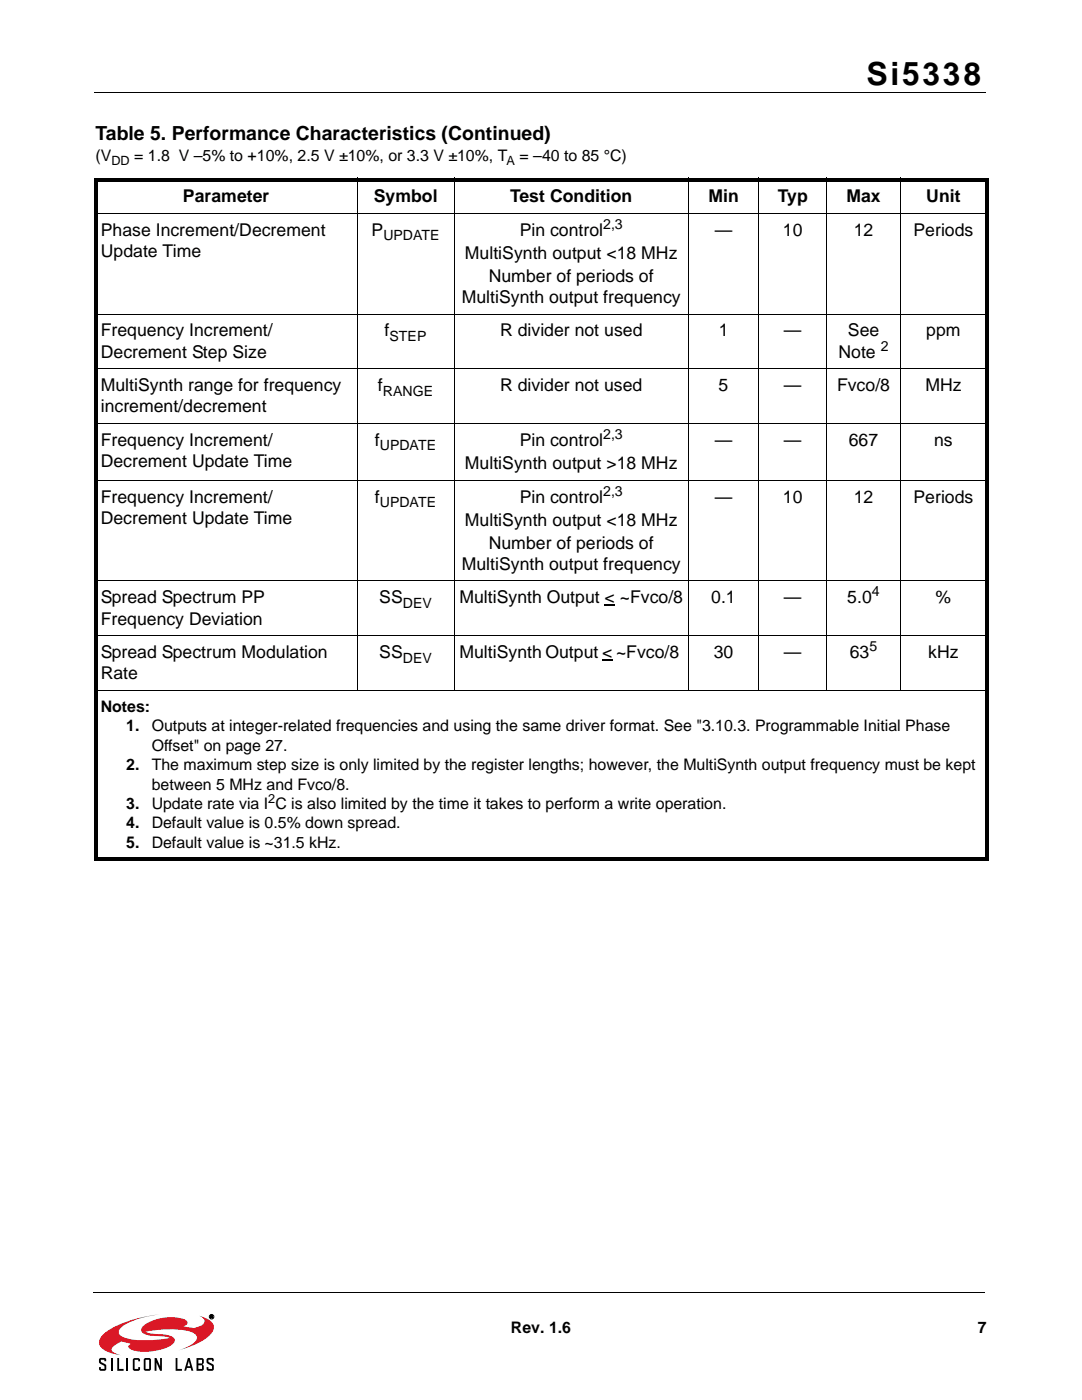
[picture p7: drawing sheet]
<svg xmlns="http://www.w3.org/2000/svg" width="216mm" height="279mm" viewBox="0 0 216 279" stroke-linecap="round" stroke-linejoin="round" font-family="sans-serif">
<defs><g id="words">
<text font-size="6.3" x="172.9" y="16.9">Si5338</text>
<text font-size="3.9" x="19" y="28">Table 5. Performance Characteristics (Continued)</text>
<g font-size="3.5">
<text x="36.5" y="40.3">Parameter</text>
<text x="74.6" y="40.3">Symbol</text>
<text x="101.8" y="40.3">Test Condition</text>
<text x="141.4" y="40.3">Min</text>
<text x="155.2" y="40.3">Typ</text>
<text x="168.9" y="40.3">Max</text>
<text x="184.8" y="40.3">Unit</text>
<text x="20.1" y="47">Phase Increment/Decrement</text>
<text x="74.1" y="47">P</text>
<text x="103.7" y="47">Pin control</text>
<text x="142.6" y="47">—</text>
<text x="156.2" y="47">10</text>
<text x="170.3" y="47">12</text>
<text x="182.3" y="47">Periods</text>
<text x="20.1" y="51.3">Update Time</text>
<text x="92.8" y="51.6">MultiSynth output &lt;18 MHz</text>
<text x="97.5" y="56.2">Number of periods of</text>
<text x="92.1" y="60.4">MultiSynth output frequency</text>
<text x="20.1" y="67.1">Frequency Increment/</text>
<text x="20.1" y="71.4">Decrement Step Size</text>
<text x="76.8" y="67.1">f</text>
<text x="99.8" y="67.1">R divider not used</text>
<text x="143.4" y="67.1">1</text>
<text x="156.4" y="67.1">—</text>
<text x="167.3" y="71.4">Note</text>
<text x="169.2" y="67.1">See</text>
<text x="184.8" y="67.1">ppm</text>
<text x="20.1" y="78.1">MultiSynth range for frequency</text>
<text x="20.1" y="82.3">increment/decrement</text>
<text x="75.4" y="78.1">f</text>
<text x="99.8" y="78.1">R divider not used</text>
<text x="143.4" y="78.1">5</text>
<text x="156.4" y="78.1">—</text>
<text x="167" y="78.1">Fvco/8</text>
<text x="184.6" y="78.1">MHz</text>
<text x="20.1" y="89">Frequency Increment/</text>
<text x="74.8" y="89">f</text>
<text x="103.7" y="89">Pin control</text>
<text x="142.6" y="89">—</text>
<text x="156.4" y="89">—</text>
<text x="169.4" y="89">667</text>
<text x="186.4" y="89">ns</text>
<text x="20.1" y="93.2">Decrement Update Time</text>
<text x="92.8" y="93.6">MultiSynth output &gt;18 MHz</text>
<text x="20.1" y="100.3">Frequency Increment/</text>
<text x="74.8" y="100.3">f</text>
<text x="103.7" y="100.3">Pin control</text>
<text x="142.6" y="100.3">—</text>
<text x="156.2" y="100.3">10</text>
<text x="170.3" y="100.3">12</text>
<text x="182.3" y="100.3">Periods</text>
<text x="20.1" y="104.5">Decrement Update Time</text>
<text x="92.8" y="104.9">MultiSynth output &lt;18 MHz</text>
<text x="92.1" y="113.7">MultiSynth output frequency</text>
<text x="97.5" y="109.5">Number of periods of</text>
<text x="20.1" y="120.4">Spread Spectrum PP</text>
<text x="20.1" y="124.7">Frequency Deviation</text>
<text x="75.7" y="120.4">SS</text>
<text x="91.7" y="120.4">MultiSynth Output &lt; ~Fvco/8</text>
<text x="141.9" y="120.4">0.1</text>
<text x="156.4" y="120.4">—</text>
<text x="169.1" y="120.4">5.0</text>
<text x="186.7" y="120.4">%</text>
<text x="20.1" y="131.3">Spread Spectrum Modulation</text>
<text x="75.7" y="131.3">SS</text>
<text x="91.7" y="131.3">MultiSynth Output &lt; ~Fvco/8</text>
<text x="142.4" y="131.3">30</text>
<text x="156.4" y="131.3">—</text>
<text x="169.6" y="131.3">63</text>
<text x="185.2" y="131.3">kHz</text>
<text x="20.1" y="135.6">Rate</text>
</g>
<g font-size="3.2">
<text x="19" y="32.1">(V</text>
<text x="26.8" y="32.1">= 1.8 V –5% to +10%, 2.5 V ±10%, or 3.3 V ±10%, T</text>
<text x="103.7" y="32.1">= –40 to 85 °C)</text>
<text x="20.1" y="142">Notes:</text>
<text x="25.2" y="145.9">1.</text>
<text x="30.3" y="145.9">Outputs at integer-related frequencies and using the same driver format. See &quot;3.10.3. Programmable Initial Phase</text>
<text x="30.3" y="149.8">Offset&quot; on page 27.</text>
<text x="25.2" y="153.7">2.</text>
<text x="30.3" y="153.7">The maximum step size is only limited by the register lengths; however, the MultiSynth output frequency must be kept</text>
<text x="25.2" y="161.5">3.</text>
<text x="30.3" y="157.6">between 5 MHz and Fvco/8.</text>
<text x="30.3" y="161.5">Update rate via I C is also limited by the time it takes to perform a write operation.</text>
<text x="25.2" y="165.3">4.</text>
<text x="30.3" y="165.3">Default value is 0.5% down spread.</text>
<text x="25.2" y="169.2">5.</text>
<text x="30.3" y="169.2">Default value is ~31.5 kHz.</text>
<text x="102" y="266">Rev. 1.6</text>
<text x="195.1" y="266">7</text>
</g>
<g font-size="2.8">
<text x="76.5" y="47.9">UPDATE</text>
<text x="120.4" y="45.6">2,3</text>
<text x="77.7" y="68">STEP</text>
<text x="175.7" y="70">2</text>
<text x="76.4" y="79">RANGE</text>
<text x="75.8" y="89.9">UPDATE</text>
<text x="120.4" y="87.6">2,3</text>
<text x="75.8" y="101.2">UPDATE</text>
<text x="120.4" y="98.9">2,3</text>
<text x="174" y="119">4</text>
<text x="80.4" y="121.3">DEV</text>
<text x="173.5" y="129.9">5</text>
<text x="80.4" y="132.2">DEV</text>
</g>
<g font-size="2.5">
<text x="22.2" y="32.9">DD</text>
<text x="101.1" y="32.9">A</text>
<text x="53.5" y="160.2">2</text>
</g>
</g></defs>
<path d="M20.7 266.2a21.4 21.4 0 0 1 9.7-3.7l1.5-.2a16.9 16.9 0 0 0-7.6 2.5 1.05 1.05 0 0 0-.6 1 1.05 1.05 0 0 0 .7 1 17 17 0 0 0 9 .3l.5-.1a11.4 11.4 0 0 0-3.8-.4l-.4-.1a1.42 1.42 0 0 1-1.5-1.1 2.83 2.83 0 0 1 1.8-1.7 9.2 9.2 0 0 1 7.1-.3 .66 .66 0 0 1 .3 .8 .66 .66 0 0 1-.7 .5h-.1a4.3 4.3 0 0 0 3.4-.1 .97 .97 0 0 0 .8-.9 .97 .97 0 0 0-.7-1l-.4-.1 .6 .1a2.73 2.73 0 0 1 2.4 2.4 5.5 5.5 0 0 1-3.4 3l-3.7 1.4a6.3 6.3 0 0 0 3.7-2.3 1.39 1.39 0 0 0-1.4-1.5 21.1 21.1 0 0 0-8.9 .1l1.1 .3a10.3 10.3 0 0 1 4.4 .8 .81 .81 0 0 1-.1 1.4 10.1 10.1 0 0 1-8.3 1l-.5-.6 .5-.5-1.9-.5-.6 .4a1.81 1.81 0 0 0-1.3 1.3l.6 .6 1.2 .5-1.6-.3a3.4 3.4 0 0 1-2.7-2 2.19 2.19 0 0 1 .9-2z" fill="#da1826"/>
<g fill="none" stroke="#000" stroke-width=".2">
<path d="M18.8 18.4h177.8M71.2 35.5v102.4M90.6 35.5v102.4M137.4 35.5v102.4M151.4 35.5v102.4M165 35.5v102.4M179.7 35.5v102.4M18.7 42.6h178.5M18.7 62.7h178.5M18.7 73.6h178.5M18.7 84.5h178.5M18.7 95.8h178.5"/>
<path d="M18.7 115.9h178.5M18.7 126.9h178.5M18.7 137.8h178.5M18.6 257.9h177.8M42 262.5l.4 .1-.1 .2 .2 .2-.4-.2-.1 .2zM42.1 262.6l.3 .1h-.3z"/>
<circle cx="42.2" cy="262.8" r=".45"/>
</g>
<g fill="#000">
<path d="M18.7 35.5h178.5v.7h-178.5zM18.7 171h178.5v.7h-178.5zM18.7 36.2h.7v134.8h-.7zM196.5 36.2h.7v134.8h-.7zM19.8 271.2l.3-.2h.7h.2l.2 .4v.3h-.4v-.3h-.7v.4l1.1 .7v.9l-.4 .2-.9-.1-.1-.7h.3v.4h.7v-.6l-.1-.1a1.14 1.14 0 0 1-1-.7zM23.4 271h.4v2.2h.9v.4h-1.3zM26.6 271.2l.3-.2h.7l.3 .2v.5h-.3v-.3h-.7v1.8h.7v-.4h.3v.4l-.1 .3-.9 .1-.3-.2zM30.8 271h.4l.7 1.7v-1.7h.4v2.6h-.4l-.7-1.7v1.7h-.4zM35 271h.4v2.2h.9v.4h-1.3zM41.3 271.2l.3-.2h.7h.2l.2 .4v.3h-.4v-.3h-.7v.4l1 .7v.9l-.3 .2-.9-.1-.2-.7h.4v.4h.7v-.6l-.1-.1a1.14 1.14 0 0 1-1-.7z"/>
<path d="M28.7 271.2v2.2l.3 .2 .9-.1 .2-.3v-2l-.3-.2h-.8zM29 271.4h.8v1.8h-.8z"/>
<path d="M37.5 271l-.7 2.6h.3l.2-.6h.8l.1 .6h.4l-.7-2.6zM37.7 271.6l.2 1.1h-.5z"/>
<path d="M39.2 271v2.6l1.3-.1 .2-.3v-.6l-.3-.3 .3-.3-.1-.8-.3-.2zM39.6 271.4h.7v.7h-.7zM39.6 272.5h.7v.7h-.7z"/>
<path d="M42 262.5l.4 .1-.1 .2 .2 .2-.4-.2-.1 .2zM42.1 262.6v.1h.3z"/>
</g>
<path d="M22.3 271v2.6M25.4 271v2.6" fill="none" stroke="#000" stroke-width=".36"/>
<path d="M120.1 131.7h2.1M120.6 120.8h2.1" fill="none" stroke="#000" stroke-width=".25"/>
<use href="#words"/>
</svg>
